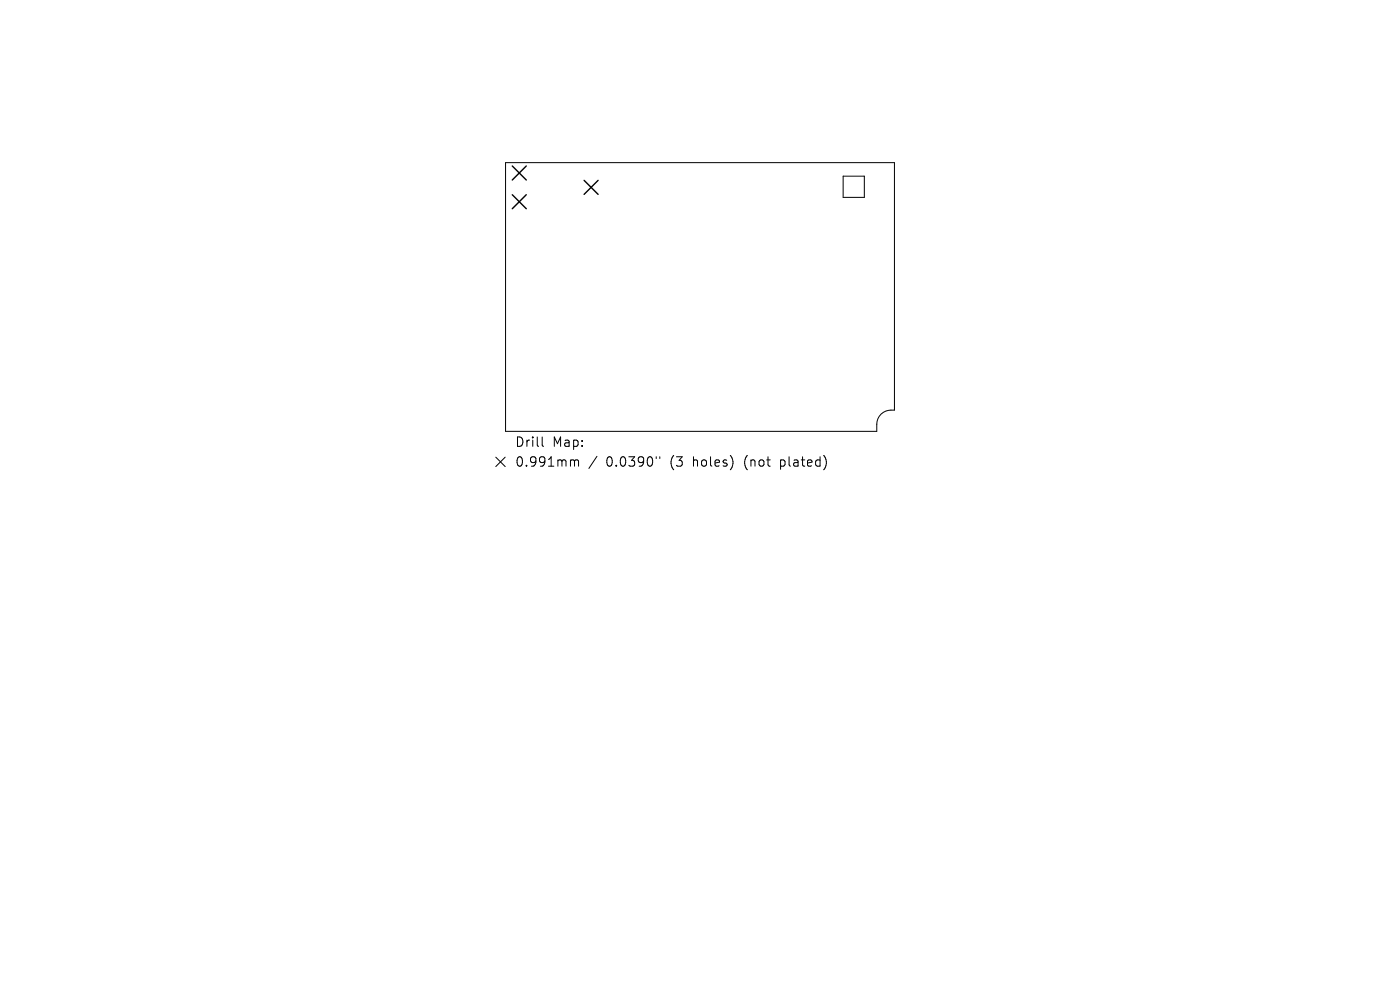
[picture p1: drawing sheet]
<svg xmlns="http://www.w3.org/2000/svg" width="297mm" height="210mm" viewBox="0 0 297 210" stroke-linecap="round" stroke-linejoin="round" font-family="sans-serif">
<defs><g id="words">
<g font-size="2.8">
<text x="109.2" y="95.1">Drill</text>
<text x="117.2" y="95.1">Map:</text>
<text x="109.2" y="99.3">0.991mm</text>
<text x="128.6" y="99.3">0.0390&quot;</text>
<text x="142.3" y="99.3">(3</text>
<text x="147.3" y="99.3">holes)</text>
<text x="158.4" y="99.3">(not</text>
<text x="166.2" y="99.3">plated)</text>
</g>
</g></defs>
<path d="M107.3 34.5h82.5v52.5a3.1 3.1 0 0 0-3.8 3v1.5h-78.7zM178.9 37.4h4.5v4.5h-4.5zM105.2 97l2 2M107.2 97l-2 2M115 92.7v1.7l.3 .3M121.3 97.6h.3l.3 .2M121.9 97.8l.3-.2 .4 .1 .1 1.2M121.9 97.8v1.1M126.6 96.8l-1.7 2.6M139.2 96.9v.4M140 96.9v.4" fill="none" stroke="#000" stroke-width=".21"/>
<path d="M108.7 35.2l2.9 3M111.6 35.2l-2.9 3M123.9 38.3l3 2.9M126.9 38.3l-3 2.9M108.7 41.3l2.9 3M111.6 41.3l-2.9 3" fill="none" stroke="#000" stroke-width=".3"/>
<use href="#words"/>
</svg>
